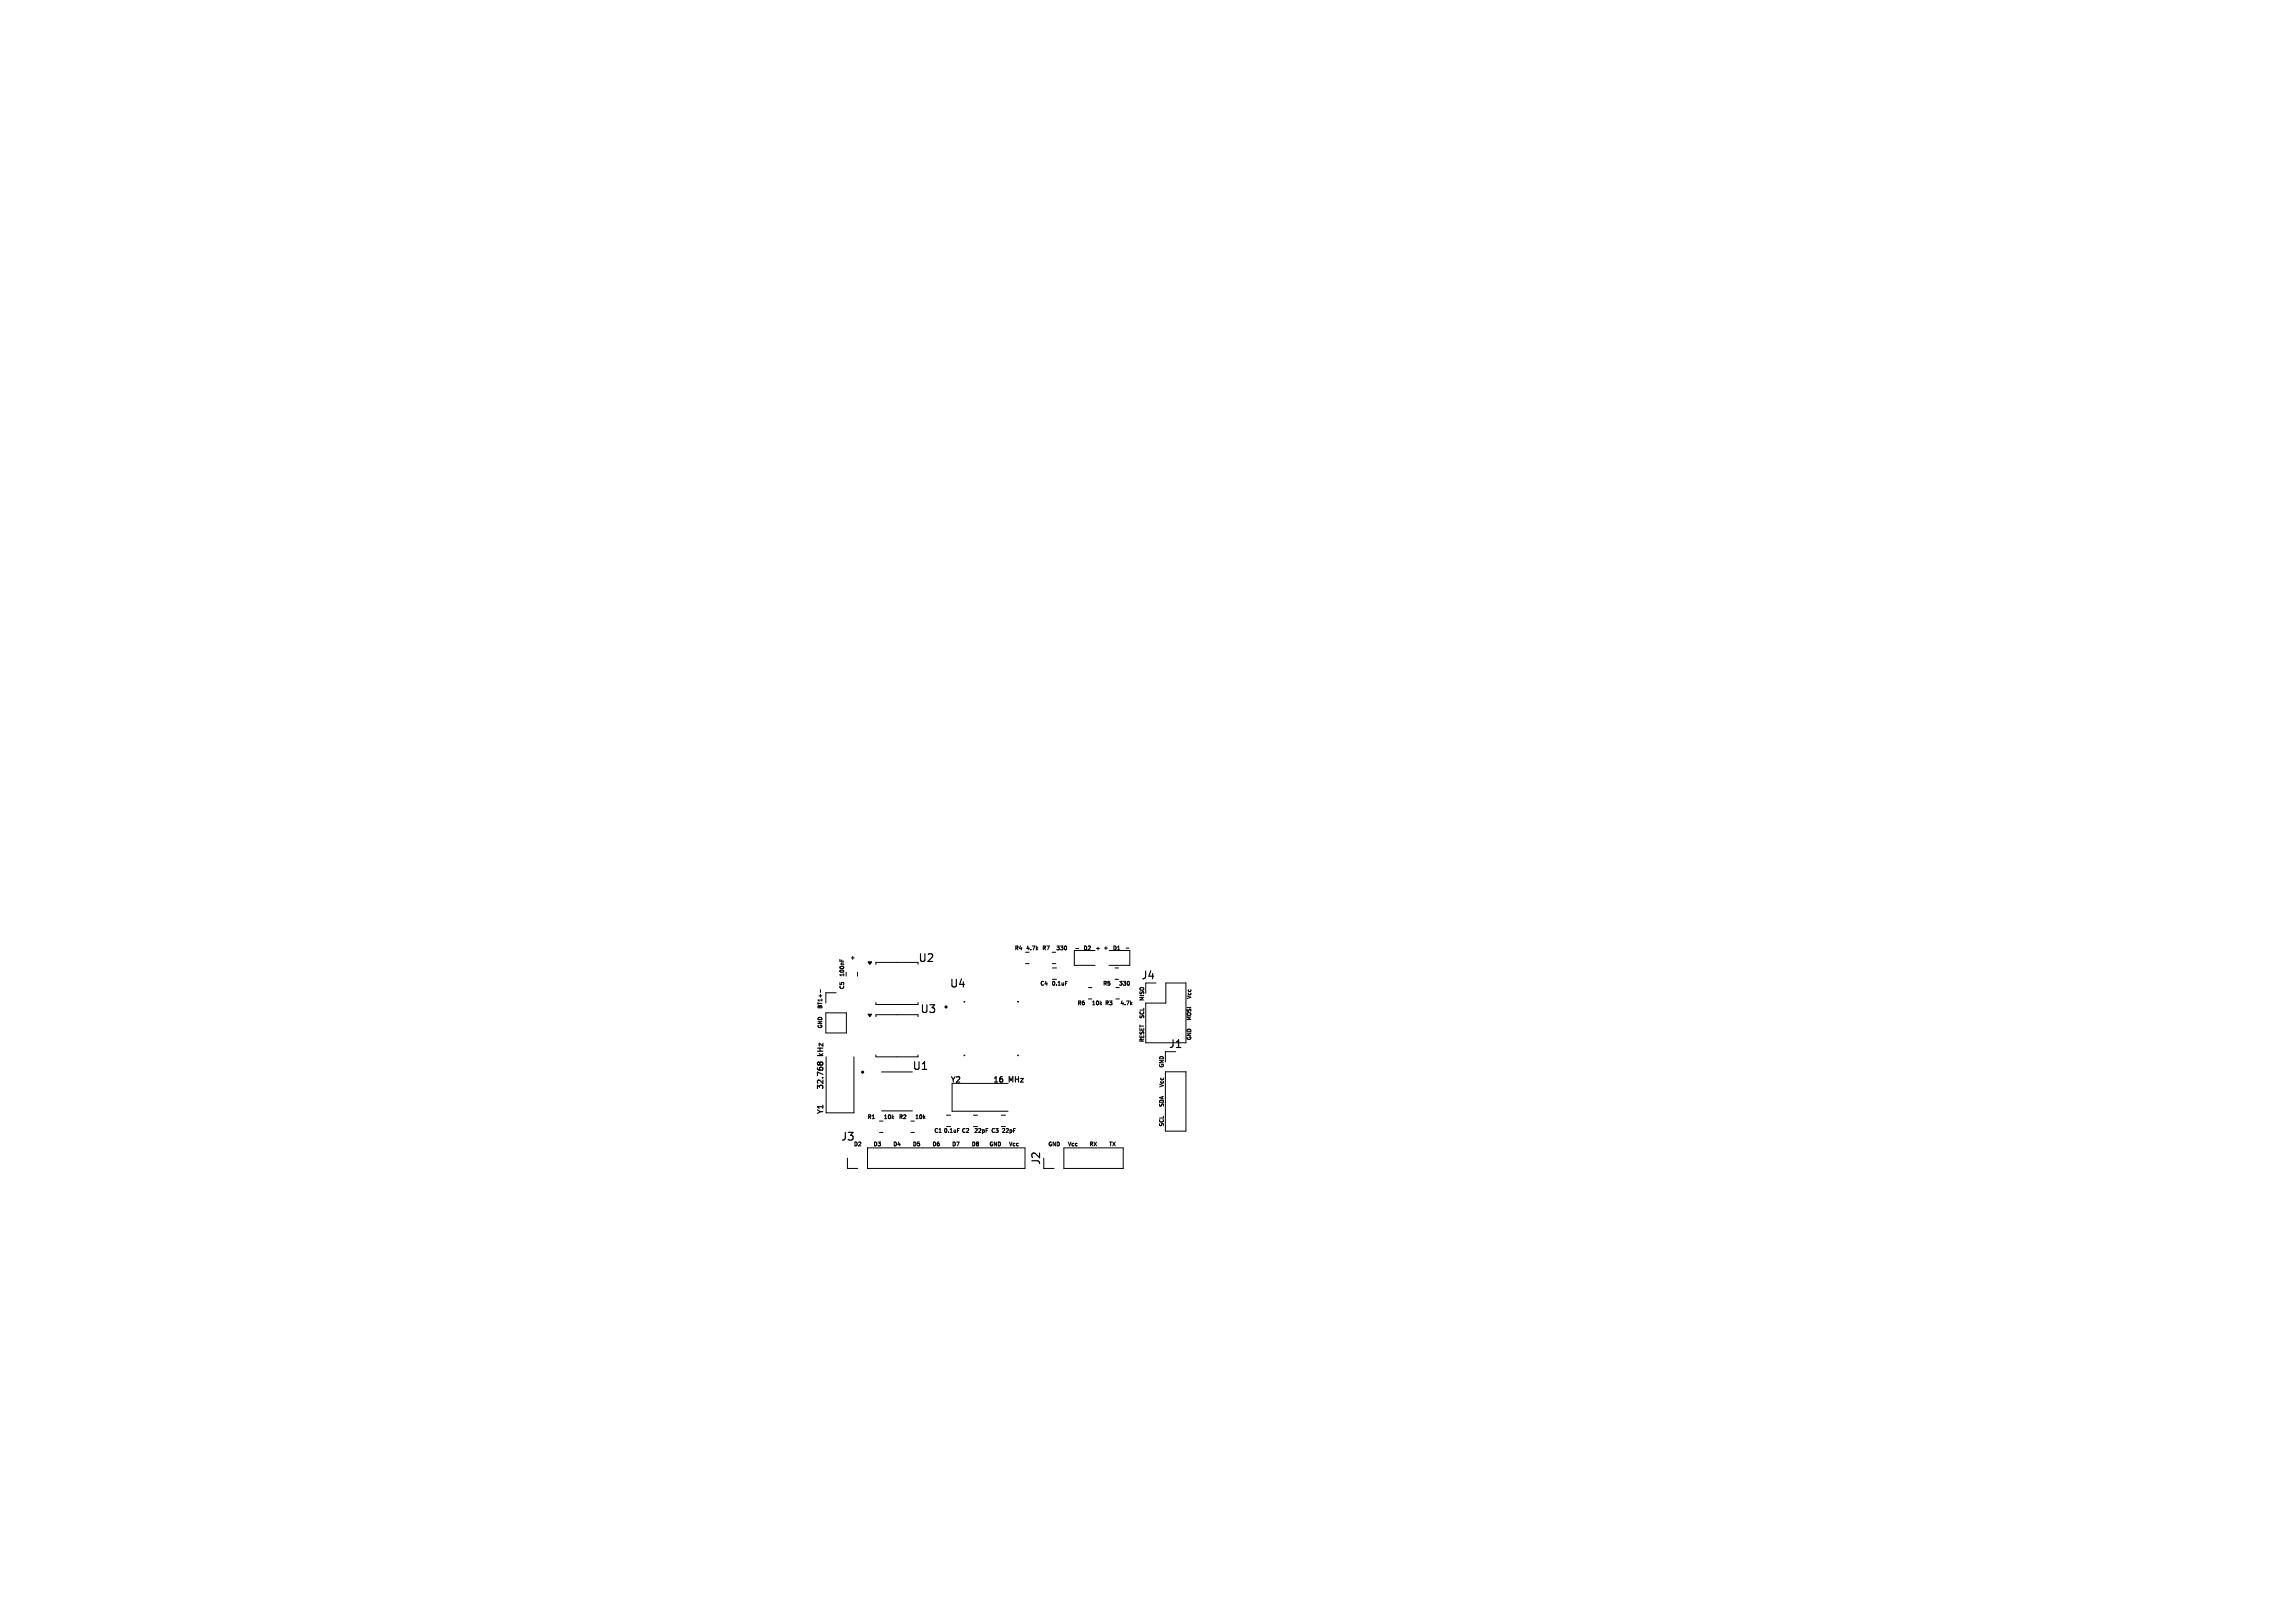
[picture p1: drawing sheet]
<svg xmlns="http://www.w3.org/2000/svg" width="297mm" height="210mm" viewBox="0 0 297 210" stroke-linecap="round" stroke-linejoin="round" font-family="sans-serif">
<defs><g id="words">
<g font-size="1.4">
<text x="118.8" y="124.7">U2</text>
<text x="119" y="131.3">U3</text>
<text x="122.8" y="128">U4</text>
<text x="147.6" y="126.9">J4</text>
<text x="151.2" y="135.8">J1</text>
<text x="118" y="138.6">U1</text>
<text x="108.7" y="147.8">J3</text>
<text x="134.8" y="150.8" transform="rotate(-90 134.8 150.8)">J2</text>
</g>
<g font-size="1">
<text x="106.7" y="136.6" transform="rotate(-90 106.7 136.6)">kHz</text>
<text x="106.7" y="141.1" transform="rotate(-90 106.7 141.1)">32.768</text>
<text x="122.9" y="140.3">Y2</text>
<text x="128.4" y="140.3">16</text>
<text x="130.6" y="140.3">MHz</text>
<text x="106.7" y="144.3" transform="rotate(-90 106.7 144.3)">Y1</text>
</g>
<g font-size=".7">
<text x="110" y="124.2">+</text>
<text x="131.2" y="123.1">R4</text>
<text x="132.7" y="123.1">4.7k</text>
<text x="134.8" y="123.1">R7</text>
<text x="136.6" y="123.1">330</text>
<text x="140.1" y="123.1">D2</text>
<text x="141.7" y="123">+</text>
<text x="142.7" y="122.9">+</text>
<text x="143.9" y="123.1">D1</text>
<text x="106.4" y="130.6" transform="rotate(-90 106.4 130.6)">BT1+-</text>
<text x="109.4" y="128.1" transform="rotate(-90 109.4 128.1)">C5</text>
<text x="109.4" y="126.5" transform="rotate(-90 109.4 126.5)">100nF</text>
<text x="134.5" y="127.7">C4</text>
<text x="136" y="127.7">0.1uF</text>
<text x="139.3" y="130.2">R6</text>
<text x="141.2" y="130.2">10k</text>
<text x="142.6" y="127.7">R5</text>
<text x="142.9" y="130.2">R3</text>
<text x="144.7" y="127.7">330</text>
<text x="144.9" y="130.2">4.7k</text>
<text x="148.1" y="131.8" transform="rotate(-90 148.1 131.8)">SCL</text>
<text x="148.1" y="129.5" transform="rotate(-90 148.1 129.5)">MISO</text>
<text x="154.2" y="129.3" transform="rotate(-90 154.2 129.3)">Vcc</text>
<text x="106.4" y="133.1" transform="rotate(-90 106.4 133.1)">GND</text>
<text x="148.1" y="134.9" transform="rotate(-90 148.1 134.9)">RESET</text>
<text x="154.2" y="134.6" transform="rotate(-90 154.2 134.6)">GND</text>
<text x="154.2" y="132.1" transform="rotate(-90 154.2 132.1)">MOSI</text>
<text x="150.6" y="143.3" transform="rotate(-90 150.6 143.3)">SDA</text>
<text x="150.6" y="140.7" transform="rotate(-90 150.6 140.7)">Vcc</text>
<text x="150.6" y="138.2" transform="rotate(-90 150.6 138.2)">GND</text>
<text x="110.5" y="148.3">D2</text>
<text x="112.2" y="145">R1</text>
<text x="113" y="148.3">D3</text>
<text x="114.3" y="144.9">10k</text>
<text x="115.6" y="148.3">D4</text>
<text x="116.2" y="145">R2</text>
<text x="118.1" y="148.3">D5</text>
<text x="118.3" y="144.9">10k</text>
<text x="120.6" y="148.3">D6</text>
<text x="120.8" y="146.7">C1</text>
<text x="122.1" y="146.7">0.1uF C2</text>
<text x="123.2" y="148.3">D7</text>
<text x="125.7" y="148.3">D8</text>
<text x="126" y="146.7">22pF</text>
<text x="128" y="148.3">GND</text>
<text x="128.2" y="146.7">C3</text>
<text x="129.5" y="146.7">22pF</text>
<text x="130.6" y="148.3">Vcc</text>
<text x="135.6" y="148.3">GND</text>
<text x="138.2" y="148.3">Vcc</text>
<text x="141" y="148.3">RX</text>
<text x="143.5" y="148.3">TX</text>
<text x="150.6" y="145.8" transform="rotate(-90 150.6 145.8)">SCL</text>
</g>
</g></defs>
<g fill="none" stroke="#000" stroke-width=".13">
<path d="M106.2 128v.4M106.9 131.1h2.6v2.6h-2.6zM106.9 136.7v7.3h3.6v-7.3M108.2 128.5h-1.3v1.3M108.7 124.1v.3M108.9 124.2v.2M111 125.8v.5M113.4 129.7v.3h5.4v-.3M113.4 136.5v.2h5.4v-.2M114.1 138.7h4M118.8 124.5h-5.4v.3M118.8 131.3h-5.4v.3"/>
<path d="M124.8 136.5v.1h.1M124.9 129.6h-.1v.1M131.7 129.6h.1v.1M131.8 136.5v.1h-.1M132.7 124.7h.5M136.2 124.7h.4M136.2 123.2h.4M136.2 126.7h.5M136.2 125.2h.5M137.9 127h.2M138 122.4v.2v.3M139.2 122.7h.4"/>
<path d="M140.8 129.3h.5M140.8 127.8h.5M141.7 123h-2.7v1.9h2.7M143.5 123h2.7v1.9h-2.7M144.3 126.7h.5M144.3 125.2h.5M144.4 129.3h.5M144.4 127.8h.5M145.7 122.7h.4M146.1 127l.1 .2-.1 .3M148.3 129.8h2.6v-2.6h2.6v7.7h-5.2zM149.6 127.2h-1.3v1.3"/>
<path d="M150.8 138.7h2.7v7.7h-2.7zM150.8 136.1v1.3M109.7 149.9v1.3h1.3M112.3 148.5h20.3v2.7h-20.3zM112.9 144.8h.3M113.8 146.5h.5M113.8 145.1h.5M114.1 143.7h4M117.9 146.5h.4M117.9 145.1h.4M121.5 146.5h.3M122.5 144.3h.5"/>
<path d="M122.5 145.8h.5M126 144.3h.5M126 145.8h.5M127.6 146h.2M129.6 144.3h.5M129.6 145.8h.5M130.5 140.2h-7.3v3.6h7.3M131.2 146h.2M135.1 151.2h1.3M137.7 148.5h7.7v2.7h-7.7z"/>
</g>
<path d="M106.1 137.6l-.1-.2-.2 .2 .1 .2 .2-.1M106.1 137.6l.1-.2 .3 .2-.1 .2-.3-.1M106.1 137.6v.1" fill="none" stroke="#000" stroke-width=".15"/>
<g fill="none" stroke="#000" stroke-width=".2">
<circle cx="111.6" cy="138.7" r=".1"/>
<circle cx="122.4" cy="130.3" r=".1"/>
</g>
<path d="M112.3 131.2h.5l-.2 .4zM112.3 124.5h.5l-.2 .3z" fill="#000" stroke="#000" stroke-width=".13"/>
<use href="#words"/>
</svg>
